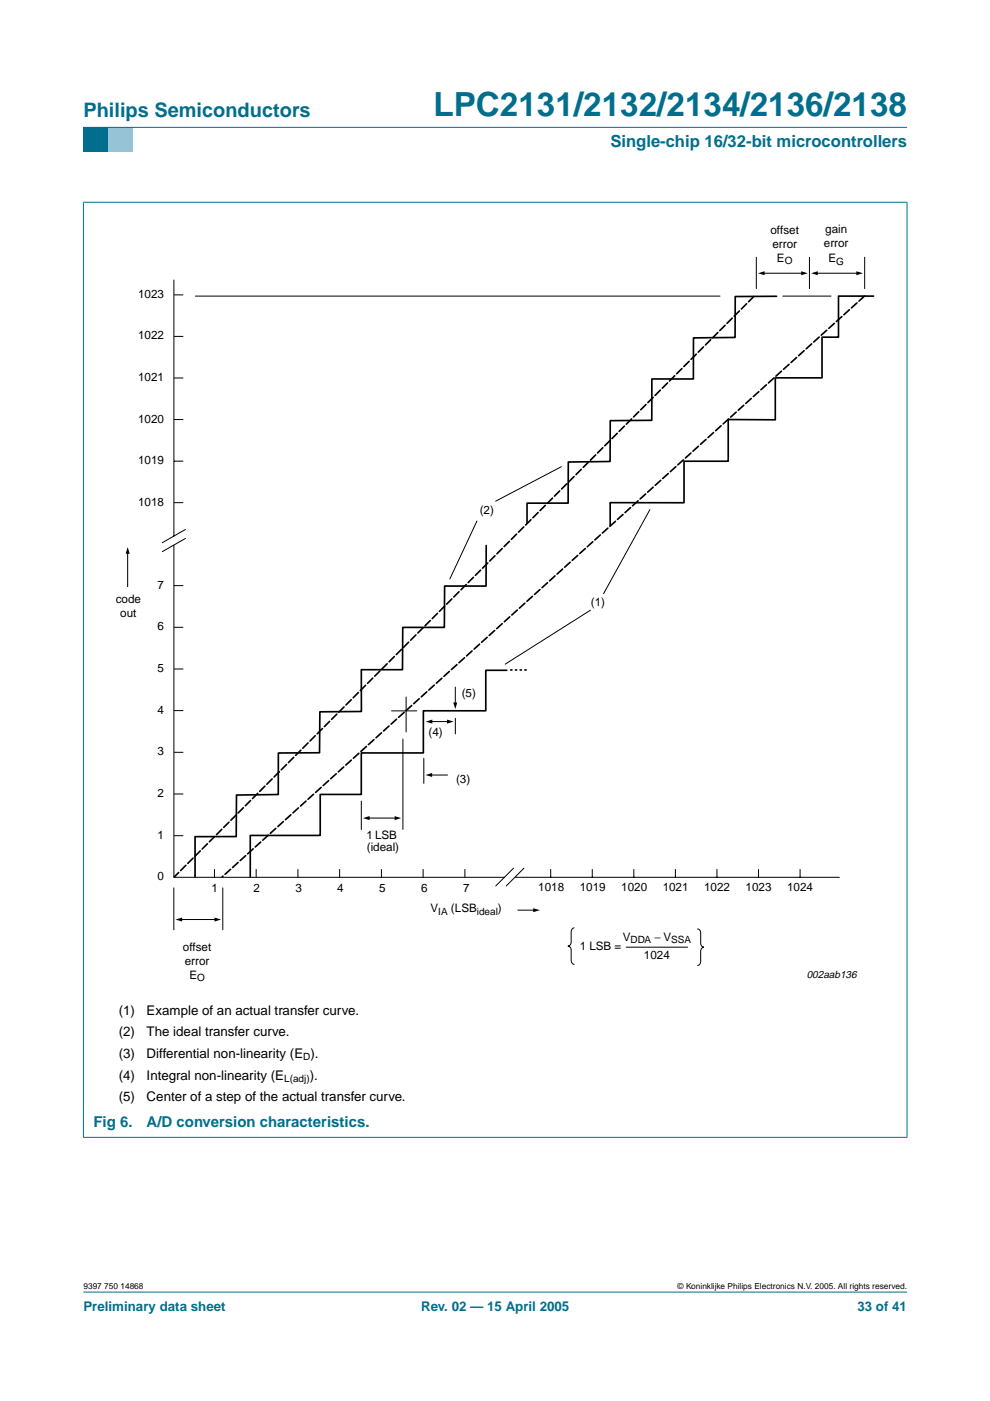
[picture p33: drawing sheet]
<svg xmlns="http://www.w3.org/2000/svg" width="210mm" height="297mm" viewBox="0 0 210 297" stroke-linecap="round" stroke-linejoin="round" font-family="sans-serif">
<defs><g id="words">
<text font-size="7.1" fill="#006e8c" x="91.9" y="24.7">LPC2131/2132/2134/2136/2138</text>
<text font-size="4.2" fill="#006e8c" x="17.7" y="24.9">Philips Semiconductors</text>
<text font-size="3.5" fill="#006e8c" x="129.4" y="31.1">Single-chip 16/32-bit microcontrollers</text>
<g font-size="3.2" fill="#006e8c">
<text x="19.8" y="239">Fig 6.</text>
<text x="31.1" y="239">A/D conversion characteristics.</text>
</g>
<g font-size="2.8">
<text x="25.2" y="215.2">(1)</text>
<text x="31.1" y="215.2">Example of an actual transfer curve.</text>
<text x="25.2" y="219.7">(2)</text>
<text x="31.1" y="219.7">The ideal transfer curve.</text>
<text x="25.2" y="224.3">(3)</text>
<text x="31.1" y="224.3">Differential non-linearity (E ).</text>
<text x="25.2" y="233.5">(5)</text>
<text x="25.2" y="228.9">(4)</text>
<text x="31.1" y="233.5">Center of a step of the actual transfer curve.</text>
<text x="31.1" y="228.9">Integral non-linearity (E</text>
<text x="65.7" y="228.9">).</text>
</g>
<g font-size="2.8" fill="#006e8c">
<text x="17.7" y="278">Preliminary data sheet</text>
<text x="89.3" y="278">Rev. 02 — 15 April 2005</text>
<text x="181.8" y="278">33 of 41</text>
</g>
<g font-size="2.5">
<text x="163.4" y="49.6">offset</text>
<text x="163.8" y="52.6">error</text>
<text x="174.7" y="52.5">error</text>
<text x="175" y="49.5">gain</text>
<text x="164.7" y="55.6">E</text>
<text x="175.7" y="55.5">E</text>
<text x="29.3" y="63.2">1023</text>
<text x="29.3" y="72">1022</text>
<text x="29.3" y="80.8">1021</text>
<text x="29.3" y="89.6">1020</text>
<text x="29.3" y="98.4">1019</text>
<text x="29.3" y="107.2">1018</text>
<text x="101.7" y="109">(2)</text>
<text x="33.4" y="124.8">7</text>
<text x="24.5" y="127.8">code</text>
<text x="25.5" y="130.8">out</text>
<text x="125.3" y="128.6">(1)</text>
<text x="33.4" y="133.6">6</text>
<text x="33.4" y="142.5">5</text>
<text x="97.9" y="147.9">(5)</text>
<text x="33.4" y="151.3">4</text>
<text x="33.4" y="160.1">3</text>
<text x="90.9" y="156.1">(4)</text>
<text x="96.7" y="166">(3)</text>
<text x="33.4" y="169">2</text>
<text x="33.4" y="177.8">1</text>
<text x="77.7" y="177.8">1 LSB</text>
<text x="77.8" y="180.4">(ideal)</text>
<text x="33.4" y="186.7">0</text>
<text x="44.8" y="189.1">1</text>
<text x="53.7" y="189.1">2</text>
<text x="62.6" y="189.1">3</text>
<text x="71.5" y="189.1">4</text>
<text x="80.4" y="189.1">5</text>
<text x="89.3" y="189.1">6</text>
<text x="98.2" y="189.1">7</text>
<text x="114.1" y="188.8">1018</text>
<text x="122.9" y="188.8">1019</text>
<text x="131.7" y="188.8">1020</text>
<text x="140.5" y="188.8">1021</text>
<text x="149.3" y="188.8">1022</text>
<text x="158.1" y="188.8">1023</text>
<text x="166.9" y="188.8">1024</text>
<text x="91.3" y="193.5">V</text>
<text x="95.6" y="193.5">(LSB</text>
<text x="105.6" y="193.5">)</text>
<text x="38.8" y="201.6">offset</text>
<text x="122.9" y="201.4">1 LSB =</text>
<text x="132" y="199.5">V</text>
<text x="136.5" y="203.4">1024</text>
<text x="138.7" y="199.5">− V</text>
<text x="39.2" y="204.6">error</text>
<text x="40.1" y="207.6">E</text>
</g>
<text font-size="2.2" x="171.1" y="207.3">002aab136</text>
<g font-size="2.1">
<text x="166.4" y="56.1">O</text>
<text x="177.3" y="56.2">G</text>
<text x="92.9" y="194">IA</text>
<text x="101.1" y="194">ideal</text>
<text x="133.7" y="200">DDA</text>
<text x="142.3" y="200">SSA</text>
<text x="41.8" y="208.1">O</text>
<text x="64.3" y="224.8">D</text>
<text x="60.3" y="229.4">L(adj)</text>
</g>
<g font-size="1.8">
<text x="17.7" y="273.4">9397 750 14868</text>
<text x="143.7" y="273.4">© Koninklijke Philips Electronics N.V. 2005. All rights reserved.</text>
</g>
</g></defs>
<path d="M17.7 273.9h174.6z" fill="#006e8c" stroke="#006e8c" stroke-width=".21"/>
<path d="M17.7 27h5.3v5.3h-5.3z" fill-rule="evenodd" fill="#006e8c"/>
<path d="M23 27h5.3v5.3h-5.3z" fill-rule="evenodd" fill="#96c4d6"/>
<g fill="#006e8c" stroke="#006e8c" stroke-width=".21">
<path d="M17.7 27h174.6z"/>
<path d="M17.7 42.9v198.2z"/>
<path d="M192.3 42.9v198.2z"/>
<path d="M17.6 42.9h174.8z"/>
<path d="M17.6 241.1h174.8z"/>
</g>
<g fill="none" stroke="#000" stroke-width=".21">
<path d="M36.9 59.4v54.3M160.4 54.5v6.7M161.9 57.9h8.2M171.6 54.5v6.7M173.1 57.9h8.7M183.3 54.5v6.7M37 62.5h1.8M37 71.3h1.8M41.4 62.8h111.3M166 62.8h10.2M37 80.1h1.8M37 89h1.8"/>
<path d="M37 97.8h1.8M119 98.9l-13.9 7.4M27.1 117.1v7.3M36.9 115.6v70.4h70M37 106.6h1.8M39.3 112.3l-4.9 2.8M39.3 114.2l-4.9 2.8M101.1 110.5l-5.7 12.3M137.8 108.1l-9.8 17.8M37 124.2h1.8M37 133h1.8M125.2 129.4l-18.1 11.4"/>
<path d="M37 141.8h1.8M37 150.7h1.8M37 159.5h1.8M83 150.7h5.4M85.4 156.7v19.1M86.1 147.8v7.4M91.4 153h3.7M96.5 145.7v3.5M96.5 152.3v3.3M37 168.3h1.8M37 177.2h1.8M76.6 169.9v6"/>
<path d="M78.1 173.4h5.8M89.9 160.8v5.3M91.3 164.3h3.5M36.9 188.2v8.9M38.4 195h7.4M45.5 184.3v1.7M47.2 188.2v8.9M54.3 184.3v1.7M63.2 184.3v1.7M72 184.3v1.7M80.9 184.3v1.7M89.7 184.3v1.7"/>
<path d="M98.6 184.3v1.7M108.9 184.1l-3.8 3.7M109.3 186h68.7M109.8 193h3.5M111.1 184.1l-3.8 3.7M116.8 184.3v1.7M121.8 196.7a.79 .79 0 0 0-.7 .9v2.1a.79 .79 0 0 1-.7 .9 .79 .79 0 0 1 .7 .8v2.2a.79 .79 0 0 0 .7 .9M125.6 184.3v1.7M134.4 184.3v1.7M143.2 184.3v1.7M147.9 196.9a.79 .79 0 0 1 .7 .9v2.2a.79 .79 0 0 0 .7 .8 .79 .79 0 0 0-.7 .9v2.2a.79 .79 0 0 1-.7 .8M152 184.3v1.7"/>
<path d="M160.8 184.3v1.7M169.6 184.3v1.7M132.8 200.8h13"/>
</g>
<path d="M164.7 62.8l-8.8 .1v8.6l-8.9 .1v8.7h-8.8v8.8l-8.8 .1v8.6l-8.9 .2v8.7h-8.8v4.2M185.2 62.8h-7.4v8.7h-3.5v8.6h-9.9v8.9h-10v8.8h-9.4v8.8h-15.6M103.1 115.7v8.6h-8.8l-.1 8.7h-8.8l-.1 9h-8.7v8.8l-8.8 .1-.1 8.7-8.7 .1v8.8l-8.9 .1v8.8h-8.7v8.5M129.4 106.6v4.9M107.5 142.1h-4.5v8.6h-13.2v8.9h-13.2v8.8h-8.7v8.7h-14.8v8.8" fill="none" stroke="#000" stroke-width=".35"/>
<path d="M159.8 62.9l-122.8 123M183.3 62.8l-136.2 123.1" fill="none" stroke="#000" stroke-width=".35" stroke-dasharray="1.6 .6"/>
<path d="M108.3 142h3.6" fill="none" stroke="#000" stroke-width=".35" stroke-dasharray=".3 .7"/>
<g fill="#000">
<path d="M160.7 57.9l1.4-.4v.9zM169.9 57.5l1.4 .4-1.4 .5zM172 57.9l1.4-.4v.9zM181.6 57.5l1.4 .4-1.4 .5zM27.1 116l.4 1.4h-.8zM90.3 153l1.4-.4v.8zM94.8 152.6l1.4 .4-1.4 .4zM96.1 148.9h.8l-.4 1.4zM77 173.5l1.4-.5v.9zM83.7 173l1.4 .4-1.4 .5zM90.2 164.3l1.4-.4v.8zM37.2 195l1.4-.5v.9z"/>
<path d="M45.5 194.5l1.4 .5-1.4 .4zM113.1 192.6l1.4 .4-1.4 .4z"/>
</g>
<use href="#words"/>
</svg>
